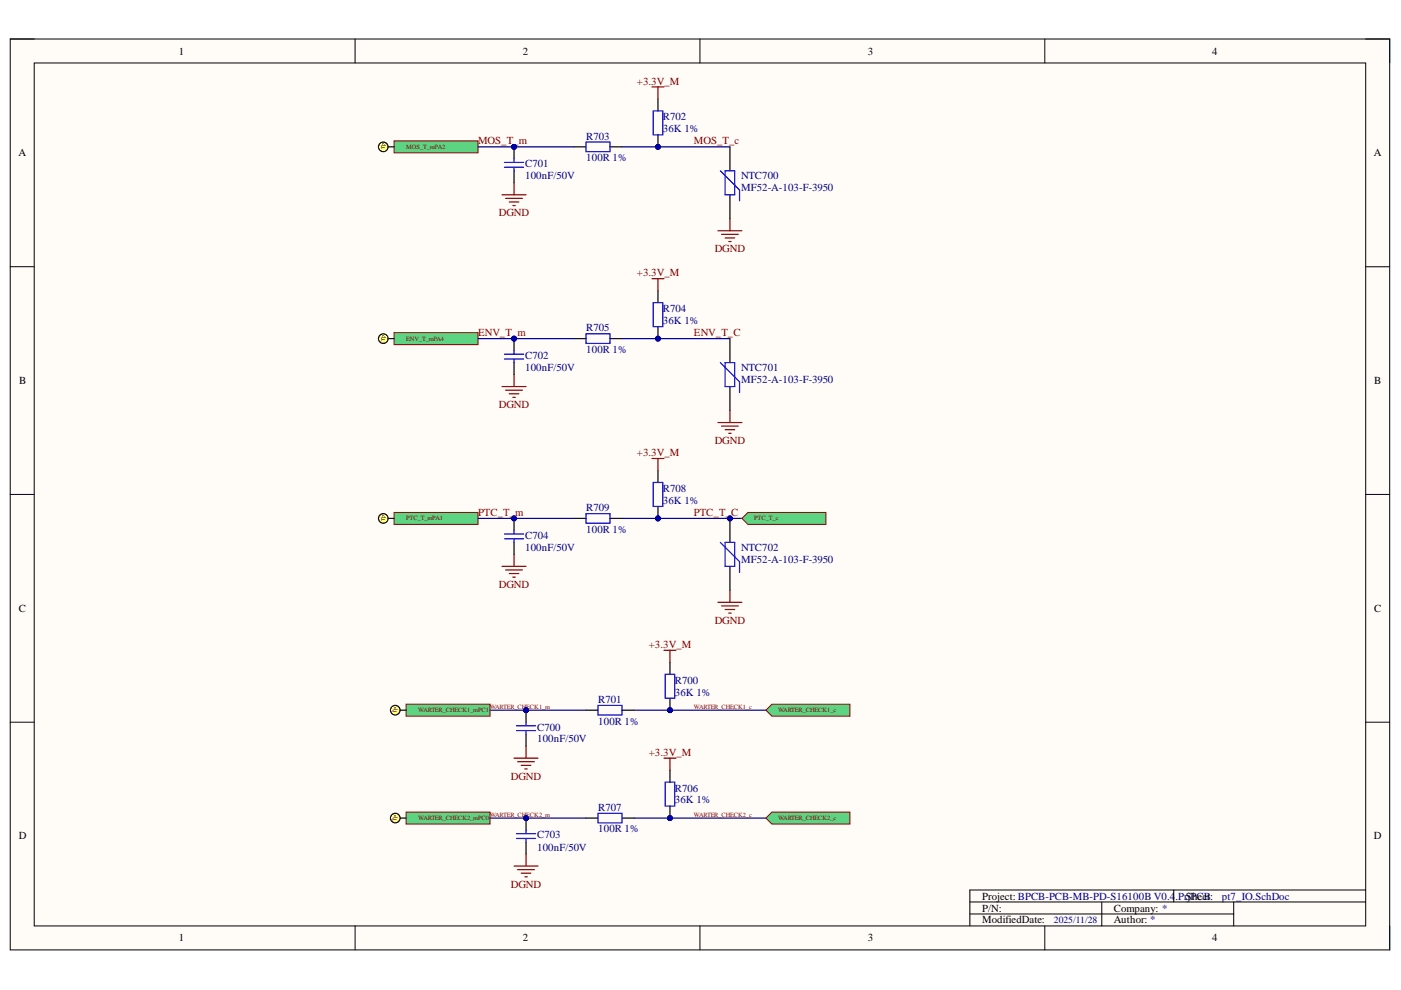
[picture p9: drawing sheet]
<svg xmlns="http://www.w3.org/2000/svg" width="297mm" height="210mm" viewBox="0 0 297 210" stroke-linecap="round" stroke-linejoin="round" font-family="sans-serif">
<defs><g id="words">
<g font-size="2.3">
<text x="37.9" y="11.6">1</text>
<text x="110.8" y="11.6">2</text>
<text x="184" y="11.6">3</text>
<text x="257" y="11.6">4</text>
<text x="3.9" y="33.1">A</text>
<text x="291.3" y="33.1">A</text>
<text x="4.1" y="81.4">B</text>
<text x="291.4" y="81.4">B</text>
<text x="4" y="129.7">C</text>
<text x="291.4" y="129.7">C</text>
<text x="4" y="178">D</text>
<text x="291.3" y="178">D</text>
<text x="208.2" y="190.7">Project: BPCB-PCB-MB-PD-S16100B V0.4</text>
<text x="251.5" y="190.7">Sheet:</text>
<text x="208.2" y="195.8">ModifiedDate:</text>
<text x="208.2" y="193.3">P/N:</text>
<text x="236.1" y="195.8">Author: *</text>
<text x="236.1" y="193.3">Company: *</text>
<text x="37.9" y="199.6">1</text>
<text x="110.8" y="199.6">2</text>
<text x="184" y="199.6">3</text>
<text x="257" y="199.6">4</text>
</g>
<g font-size="2.3" fill="#800000">
<text x="135" y="17.9">+3.3V_M</text>
<text x="101.4" y="30.6">MOS_T_m</text>
<text x="147.1" y="30.6">MOS_T_c</text>
<text x="105.8" y="45.8">DGND</text>
<text x="151.5" y="53.5">DGND</text>
<text x="135" y="58.6">+3.3V_M</text>
<text x="105.8" y="86.5">DGND</text>
<text x="151.5" y="94.2">DGND</text>
<text x="135" y="96.7">+3.3V_M</text>
<text x="105.8" y="124.6">DGND</text>
<text x="137.6" y="137.4">+3.3V_M</text>
<text x="151.5" y="132.2">DGND</text>
<text x="137.6" y="160.2">+3.3V_M</text>
<text x="108.3" y="165.3">DGND</text>
<text x="108.3" y="188.2">DGND</text>
</g>
<g font-size="2.3" fill="#000080">
<text x="124.3" y="29.6">R703</text>
<text x="140.5" y="25.5">R702</text>
<text x="140.5" y="28.1">36K 1%</text>
<text x="111.3" y="35.4">C701</text>
<text x="124.3" y="34.2">100R 1%</text>
<text x="111.3" y="38">100nF/50V</text>
<text x="157.1" y="38">NTC700</text>
<text x="157.1" y="40.5">MF52-A-103-F-3950</text>
<text x="124.3" y="70.3">R705</text>
<text x="140.5" y="66.2">R704</text>
<text x="140.5" y="68.7">36K 1%</text>
<text x="111.3" y="76.1">C702</text>
<text x="124.3" y="74.8">100R 1%</text>
<text x="111.3" y="78.6">100nF/50V</text>
<text x="157.1" y="78.6">NTC701</text>
<text x="157.1" y="81.2">MF52-A-103-F-3950</text>
<text x="140.5" y="104.3">R708</text>
<text x="140.5" y="106.9">36K 1%</text>
<text x="124.3" y="108.4">R709</text>
<text x="124.3" y="112.9">100R 1%</text>
<text x="111.3" y="114.2">C704</text>
<text x="111.3" y="116.8">100nF/50V</text>
<text x="157.1" y="116.8">NTC702</text>
<text x="157.1" y="119.3">MF52-A-103-F-3950</text>
<text x="126.8" y="149">R701</text>
<text x="143.1" y="145">R700</text>
<text x="143.1" y="147.5">36K 1%</text>
<text x="113.9" y="154.9">C700</text>
<text x="126.8" y="153.6">100R 1%</text>
<text x="113.9" y="157.4">100nF/50V</text>
<text x="143.1" y="167.8">R706</text>
<text x="126.8" y="171.9">R707</text>
<text x="143.1" y="170.4">36K 1%</text>
<text x="113.9" y="177.7">C703</text>
<text x="126.8" y="176.4">100R 1%</text>
<text x="113.9" y="180.3">100nF/50V</text>
<text x="249.2" y="190.7">.PrjPCB</text>
<text x="259.1" y="190.7">pt7_IO.SchDoc</text>
</g>
<g font-size="2.3" fill="#980000">
<text x="101.4" y="71.3">ENV_T_m</text>
<text x="147.1" y="71.3">ENV_T_C</text>
<text x="101.4" y="109.4">PTC_T_m</text>
<text x="147.1" y="109.4">PTC_T_C</text>
</g>
<text font-size="2" fill="#000080" x="223.4" y="195.8">2025/11/28</text>
<g font-size="1.4" fill="#800000">
<text x="86.1" y="31.5">MOS_T_mPA2</text>
<text x="86.1" y="72.2">ENV_T_mPA4</text>
<text x="86.1" y="110.3">PTC_T_mPA1</text>
<text x="159.9" y="110.3">PTC_T_c</text>
<text x="88.7" y="151">WARTER_CHECK1_mPC1</text>
<text x="165" y="151">WARTER_CHECK1_c</text>
<text x="88.7" y="173.9">WARTER_CHECK2_mPC0</text>
<text x="165" y="173.9">WARTER_CHECK2_c</text>
</g>
<g font-size="1.4" fill="#980000">
<text x="103.9" y="150.2">WARTER_CHECK1_m</text>
<text x="147.1" y="150.2">WARTER_CHECK1_c</text>
<text x="103.9" y="173.1">WARTER_CHECK2_m</text>
<text x="147.1" y="173.1">WARTER_CHECK2_c</text>
</g>
<g font-size="1.2">
<text x="81.6" y="31.6" transform="rotate(-90 81.6 31.6)">Tp</text>
<text x="81.6" y="72.3" transform="rotate(-90 81.6 72.3)">Tp</text>
<text x="81.6" y="110.4" transform="rotate(-90 81.6 110.4)">Tp</text>
<text x="84.1" y="151.1" transform="rotate(-90 84.1 151.1)">Tp</text>
<text x="84.1" y="174" transform="rotate(-90 84.1 174)">Tp</text>
</g>
</g></defs>
<path d="M2.2 8.3h292.4v193.1h-292.4z" fill-rule="evenodd" fill="#fffcf8"/>
<path d="M2.2 8.3h292.4v193.1h-292.4z" fill="none" stroke="#000" stroke-width=".21"/>
<path d="M7.3 13.4h282.3v182.9h-282.3z" fill-rule="evenodd" fill="#fffcf8"/>
<g fill="none" stroke="#000" stroke-width=".21">
<path d="M2.2 8.3h5.1M7.3 13.4h282.3v182.9h-282.3zM75.3 8.3v5M148.4 8.3v5M221.5 8.3v5.1M289.6 8.3h5v5.1M2.2 56.6h5.1M289.6 56.6h5M2.2 104.8h5.1M289.6 104.8h5M2.2 153.1h5.1M289.6 153.1h5"/>
<path d="M75.3 196.3v5.1M148.4 196.3v5.1M205.6 191.2h84M205.6 193.8h56M221.5 196.3v5.1M233.6 191.2v5.1M248.9 188.7v2.5M261.6 191.2v5.1M289.6 188.7h-84v7.6M294.6 196.3v5.1"/>
</g>
<circle cx="139.5" cy="31.1" r=".51" fill="#000080"/>
<circle cx="139.5" cy="31.1" r=".51" fill="none" stroke="#000080" stroke-width=".21"/>
<path d="M139.5 28.6v2.5" fill="none" stroke="#000" stroke-width=".25"/>
<circle cx="139.5" cy="31.1" r=".51" fill="#000080"/>
<circle cx="139.5" cy="31.1" r=".51" fill="none" stroke="#000080" stroke-width=".21"/>
<path d="M121.7 31.1h2.5M129.3 31.1h2.6M139.5 21v2.5" fill="none" stroke="#000" stroke-width=".25"/>
<path d="M124.2 30.1h5.1v2.1h-5.1zM138.5 23.5h2v5.1h-2z" fill="none" stroke="#00f" stroke-width=".25"/>
<path d="M138.2 18.4h2.6M139.5 18.4v2.6M109 38.8v2.5M106.4 41.3h5.1M107.2 42.1h3.6M108 42.8h2M108.7 43.6h.5" fill="none" stroke="#800000" stroke-width=".25"/>
<circle cx="109" cy="31.1" r=".51" fill="#000080"/>
<circle cx="109" cy="31.1" r=".51" fill="none" stroke="#000080" stroke-width=".21"/>
<path d="M109 31.1v2.6" fill="none" stroke="#000" stroke-width=".25"/>
<circle cx="109" cy="31.1" r=".51" fill="#000080"/>
<circle cx="109" cy="31.1" r=".51" fill="none" stroke="#000080" stroke-width=".21"/>
<path d="M109 36.2v2.6" fill="none" stroke="#000" stroke-width=".25"/>
<path d="M106.9 35.5h4.1M106.9 34.4h4.1M109 33.7v.7M109 35.5v.7" fill="none" stroke="#00f" stroke-width=".25"/>
<path d="M152.2 48.9h5.1M153 49.7h3.5M153.7 50.4h2.1M154.5 51.2h.5M154.8 46.4v2.5" fill="none" stroke="#800000" stroke-width=".25"/>
<circle cx="139.5" cy="71.8" r=".51" fill="#000080"/>
<circle cx="139.5" cy="71.8" r=".51" fill="none" stroke="#000080" stroke-width=".21"/>
<path d="M139.5 69.3v2.5" fill="none" stroke="#000" stroke-width=".25"/>
<circle cx="139.5" cy="71.8" r=".51" fill="#000080"/>
<circle cx="139.5" cy="71.8" r=".51" fill="none" stroke="#000080" stroke-width=".21"/>
<path d="M121.7 71.8h2.5M129.3 71.8h2.6M139.5 61.6v2.6" fill="none" stroke="#000" stroke-width=".25"/>
<path d="M124.2 70.8h5.1v2h-5.1zM138.5 64.2h2v5.1h-2z" fill="none" stroke="#00f" stroke-width=".25"/>
<path d="M138.2 59.1h2.6M139.5 59.1v2.5M109 79.4v2.6M106.4 82h5.1M107.2 82.7h3.6M108 83.5h2M108.7 84.3h.5" fill="none" stroke="#800000" stroke-width=".25"/>
<circle cx="109" cy="71.8" r=".51" fill="#000080"/>
<circle cx="109" cy="71.8" r=".51" fill="none" stroke="#000080" stroke-width=".21"/>
<path d="M109 71.8v2.5" fill="none" stroke="#000" stroke-width=".25"/>
<circle cx="109" cy="71.8" r=".51" fill="#000080"/>
<circle cx="109" cy="71.8" r=".51" fill="none" stroke="#000080" stroke-width=".21"/>
<path d="M109 76.9v2.5" fill="none" stroke="#000" stroke-width=".25"/>
<path d="M106.9 76.1h4.1M106.9 75.1h4.1M109 74.3v.8M109 76.1v.8" fill="none" stroke="#00f" stroke-width=".25"/>
<path d="M83.5 29.9h17.9v2.5h-17.9z" fill-rule="evenodd" fill="#5cd481"/>
<path d="M83.5 29.9h17.9v2.5h-17.9z" fill="none" stroke="#800000" stroke-width=".21"/>
<path d="M83.5 70.5h17.9v2.6h-17.9z" fill-rule="evenodd" fill="#5cd481"/>
<path d="M83.5 70.5h17.9v2.6h-17.9z" fill="none" stroke="#800000" stroke-width=".21"/>
<path d="M131.9 31.1h22.9" fill="none" stroke="#000080" stroke-width=".25"/>
<circle cx="139.5" cy="31.1" r=".51" fill="#000080"/>
<circle cx="139.5" cy="31.1" r=".51" fill="none" stroke="#000080" stroke-width=".21"/>
<path d="M101.4 31.1h20.3" fill="none" stroke="#000080" stroke-width=".25"/>
<circle cx="109" cy="31.1" r=".51" fill="#000080"/>
<circle cx="109" cy="31.1" r=".51" fill="none" stroke="#000080" stroke-width=".21"/>
<path d="M131.9 71.8h22.9" fill="none" stroke="#000080" stroke-width=".25"/>
<circle cx="139.5" cy="71.8" r=".51" fill="#000080"/>
<circle cx="139.5" cy="71.8" r=".51" fill="none" stroke="#000080" stroke-width=".21"/>
<path d="M101.4 71.8h20.3" fill="none" stroke="#000080" stroke-width=".25"/>
<circle cx="109" cy="71.8" r=".51" fill="#000080"/>
<circle cx="109" cy="71.8" r=".51" fill="none" stroke="#000080" stroke-width=".21"/>
<circle cx="81.3" cy="71.8" r="1.02" fill="#ffff80"/>
<g fill="none" stroke="#000" stroke-width=".25">
<path d="M82.3 71.8h1.2"/>
<circle cx="81.3" cy="71.8" r="1.02"/>
</g>
<circle cx="81.3" cy="31.1" r="1.02" fill="#ffff80"/>
<g fill="none" stroke="#000" stroke-width=".25">
<path d="M82.3 31.1h1.2M154.8 31.1v5.1M154.8 41.3v5.1M154.8 71.8v5.1M154.8 82v5"/>
<circle cx="81.3" cy="31.1" r="1.02"/>
</g>
<path d="M152.7 36.2l4.1 4.1v2.3M153.7 36.2h2.1v5.1h-2.1zM152.7 76.9l4.1 4v2.3M153.7 76.9h2.1v5.1h-2.1z" fill="none" stroke="#00f" stroke-width=".25"/>
<path d="M152.2 89.6h5.1M153 90.3h3.5M153.7 91.1h2.1M154.5 91.9h.5M154.8 87v2.6" fill="none" stroke="#800000" stroke-width=".25"/>
<circle cx="142" cy="150.6" r=".51" fill="#000080"/>
<circle cx="142" cy="150.6" r=".51" fill="none" stroke="#000080" stroke-width=".21"/>
<path d="M142 148v2.6" fill="none" stroke="#000" stroke-width=".25"/>
<circle cx="142" cy="150.6" r=".51" fill="#000080"/>
<circle cx="142" cy="150.6" r=".51" fill="none" stroke="#000080" stroke-width=".21"/>
<path d="M124.2 150.6h2.6M131.9 150.6h2.5M142 140.4v2.6" fill="none" stroke="#000" stroke-width=".25"/>
<path d="M126.8 149.6h5.1v2h-5.1zM141 143h2.1v5h-2.1z" fill="none" stroke="#00f" stroke-width=".25"/>
<path d="M140.8 137.9h2.5M142 137.9v2.5M111.5 158.2v2.5M109 160.7h5.1M109.7 161.5h3.6M110.5 162.3h2M111.3 163h.5" fill="none" stroke="#800000" stroke-width=".25"/>
<circle cx="111.5" cy="150.6" r=".51" fill="#000080"/>
<circle cx="111.5" cy="150.6" r=".51" fill="none" stroke="#000080" stroke-width=".21"/>
<path d="M111.5 150.6v2.5" fill="none" stroke="#000" stroke-width=".25"/>
<circle cx="111.5" cy="150.6" r=".51" fill="#000080"/>
<circle cx="111.5" cy="150.6" r=".51" fill="none" stroke="#000080" stroke-width=".21"/>
<path d="M111.5 155.7v2.5" fill="none" stroke="#000" stroke-width=".25"/>
<path d="M109.5 154.9h4.1M109.5 153.9h4.1M111.5 153.1v.8M111.5 154.9v.8" fill="none" stroke="#00f" stroke-width=".25"/>
<path d="M86.1 149.3h17.8v2.5h-17.8z" fill-rule="evenodd" fill="#5cd481"/>
<path d="M86.1 149.3h17.8v2.5h-17.8z" fill="none" stroke="#800000" stroke-width=".21"/>
<path d="M134.4 150.6h28" fill="none" stroke="#000080" stroke-width=".25"/>
<circle cx="142" cy="150.6" r=".51" fill="#000080"/>
<circle cx="142" cy="150.6" r=".51" fill="none" stroke="#000080" stroke-width=".21"/>
<path d="M103.9 150.6h20.3" fill="none" stroke="#000080" stroke-width=".25"/>
<circle cx="111.5" cy="150.6" r=".51" fill="#000080"/>
<circle cx="111.5" cy="150.6" r=".51" fill="none" stroke="#000080" stroke-width=".21"/>
<circle cx="83.8" cy="150.6" r="1.02" fill="#ffff80"/>
<g fill="none" stroke="#000" stroke-width=".25">
<path d="M84.8 150.6h1.3"/>
<circle cx="83.8" cy="150.6" r="1.02"/>
</g>
<circle cx="142" cy="173.5" r=".51" fill="#000080"/>
<circle cx="142" cy="173.5" r=".51" fill="none" stroke="#000080" stroke-width=".21"/>
<path d="M142 170.9v2.6" fill="none" stroke="#000" stroke-width=".25"/>
<circle cx="142" cy="173.5" r=".51" fill="#000080"/>
<circle cx="142" cy="173.5" r=".51" fill="none" stroke="#000080" stroke-width=".21"/>
<path d="M124.2 173.5h2.6M131.9 173.5h2.5M142 163.3v2.5" fill="none" stroke="#000" stroke-width=".25"/>
<path d="M126.8 172.4h5.1v2.1h-5.1zM141 165.8h2.1v5.1h-2.1z" fill="none" stroke="#00f" stroke-width=".25"/>
<path d="M140.8 160.7h2.5M142 160.7v2.6M109 183.6h5.1M109.7 184.4h3.6M110.5 185.1h2M111.3 185.9h.5M111.5 181.1v2.5" fill="none" stroke="#800000" stroke-width=".25"/>
<circle cx="111.5" cy="173.5" r=".51" fill="#000080"/>
<circle cx="111.5" cy="173.5" r=".51" fill="none" stroke="#000080" stroke-width=".21"/>
<path d="M111.5 173.5v2.5" fill="none" stroke="#000" stroke-width=".25"/>
<circle cx="111.5" cy="173.5" r=".51" fill="#000080"/>
<circle cx="111.5" cy="173.5" r=".51" fill="none" stroke="#000080" stroke-width=".21"/>
<path d="M111.5 178.5v2.6" fill="none" stroke="#000" stroke-width=".25"/>
<path d="M109.5 177.8h4.1M109.5 176.8h4.1M111.5 176v.8M111.5 177.8v.7" fill="none" stroke="#00f" stroke-width=".25"/>
<path d="M86.1 172.2h17.8v2.5h-17.8z" fill-rule="evenodd" fill="#5cd481"/>
<path d="M86.1 172.2h17.8v2.5h-17.8z" fill="none" stroke="#800000" stroke-width=".21"/>
<path d="M134.4 173.5h28" fill="none" stroke="#000080" stroke-width=".25"/>
<circle cx="142" cy="173.5" r=".51" fill="#000080"/>
<circle cx="142" cy="173.5" r=".51" fill="none" stroke="#000080" stroke-width=".21"/>
<path d="M103.9 173.5h20.3" fill="none" stroke="#000080" stroke-width=".25"/>
<circle cx="111.5" cy="173.5" r=".51" fill="#000080"/>
<circle cx="111.5" cy="173.5" r=".51" fill="none" stroke="#000080" stroke-width=".21"/>
<circle cx="83.8" cy="173.5" r="1.02" fill="#ffff80"/>
<g fill="none" stroke="#000" stroke-width=".25">
<path d="M84.8 173.5h1.3"/>
<circle cx="83.8" cy="173.5" r="1.02"/>
</g>
<path d="M162.4 150.6l1.3-1.3h16.5v2.5h-16.5z" fill-rule="evenodd" fill="#5cd481"/>
<path d="M162.4 150.6l1.3-1.3h16.5v2.5h-16.5z" fill="none" stroke="#800000" stroke-width=".21"/>
<path d="M162.4 173.5l1.3-1.3h16.5v2.5h-16.5z" fill-rule="evenodd" fill="#5cd481"/>
<path d="M162.4 173.5l1.3-1.3h16.5v2.5h-16.5z" fill="none" stroke="#800000" stroke-width=".21"/>
<circle cx="139.5" cy="109.9" r=".51" fill="#000080"/>
<circle cx="139.5" cy="109.9" r=".51" fill="none" stroke="#000080" stroke-width=".21"/>
<path d="M139.5 107.4v2.5" fill="none" stroke="#000" stroke-width=".25"/>
<circle cx="139.5" cy="109.9" r=".51" fill="#000080"/>
<circle cx="139.5" cy="109.9" r=".51" fill="none" stroke="#000080" stroke-width=".21"/>
<path d="M139.5 99.8v2.5M121.7 109.9h2.5M129.3 109.9h2.6" fill="none" stroke="#000" stroke-width=".25"/>
<path d="M124.2 108.9h5.1v2h-5.1zM138.5 102.3h2v5.1h-2z" fill="none" stroke="#00f" stroke-width=".25"/>
<path d="M138.2 97.2h2.6M139.5 97.2v2.6M109 117.5v2.6M106.4 120.1h5.1M107.2 120.8h3.6M108 121.6h2M108.7 122.4h.5" fill="none" stroke="#800000" stroke-width=".25"/>
<circle cx="109" cy="109.9" r=".51" fill="#000080"/>
<circle cx="109" cy="109.9" r=".51" fill="none" stroke="#000080" stroke-width=".21"/>
<path d="M109 109.9v2.6" fill="none" stroke="#000" stroke-width=".25"/>
<circle cx="109" cy="109.9" r=".51" fill="#000080"/>
<circle cx="109" cy="109.9" r=".51" fill="none" stroke="#000080" stroke-width=".21"/>
<path d="M109 115v2.5" fill="none" stroke="#000" stroke-width=".25"/>
<path d="M106.9 114.2h4.1M106.9 113.2h4.1M109 112.5v.7M109 114.2v.8" fill="none" stroke="#00f" stroke-width=".25"/>
<path d="M83.5 108.6h17.9v2.6h-17.9z" fill-rule="evenodd" fill="#5cd481"/>
<path d="M83.5 108.6h17.9v2.6h-17.9z" fill="none" stroke="#800000" stroke-width=".21"/>
<path d="M131.9 109.9h25.4" fill="none" stroke="#000080" stroke-width=".25"/>
<circle cx="154.8" cy="109.9" r=".51" fill="#000080"/>
<circle cx="154.8" cy="109.9" r=".51" fill="none" stroke="#000080" stroke-width=".21"/>
<circle cx="139.5" cy="109.9" r=".51" fill="#000080"/>
<circle cx="139.5" cy="109.9" r=".51" fill="none" stroke="#000080" stroke-width=".21"/>
<path d="M101.4 109.9h20.3" fill="none" stroke="#000080" stroke-width=".25"/>
<circle cx="109" cy="109.9" r=".51" fill="#000080"/>
<circle cx="109" cy="109.9" r=".51" fill="none" stroke="#000080" stroke-width=".21"/>
<circle cx="81.3" cy="109.9" r="1.02" fill="#ffff80"/>
<g fill="none" stroke="#000" stroke-width=".25">
<path d="M82.3 109.9h1.2"/>
<circle cx="81.3" cy="109.9" r="1.02"/>
</g>
<circle cx="154.8" cy="109.9" r=".51" fill="#000080"/>
<circle cx="154.8" cy="109.9" r=".51" fill="none" stroke="#000080" stroke-width=".21"/>
<path d="M154.8 109.9v5.1M154.8 120.1v5.1" fill="none" stroke="#000" stroke-width=".25"/>
<circle cx="154.8" cy="109.9" r=".51" fill="#000080"/>
<circle cx="154.8" cy="109.9" r=".51" fill="none" stroke="#000080" stroke-width=".21"/>
<path d="M152.7 115l4.1 4.1v2.3M153.7 115h2.1v5.1h-2.1z" fill="none" stroke="#00f" stroke-width=".25"/>
<path d="M152.2 127.7h5.1M153 128.5h3.5M153.7 129.2h2.1M154.5 130h.5M154.8 125.2v2.5" fill="none" stroke="#800000" stroke-width=".25"/>
<path d="M157.3 109.9l1.3-1.3h16.5v2.6h-16.5z" fill-rule="evenodd" fill="#5cd481"/>
<path d="M157.3 109.9l1.3-1.3h16.5v2.6h-16.5z" fill="none" stroke="#800000" stroke-width=".21"/>
<use href="#words"/>
</svg>
